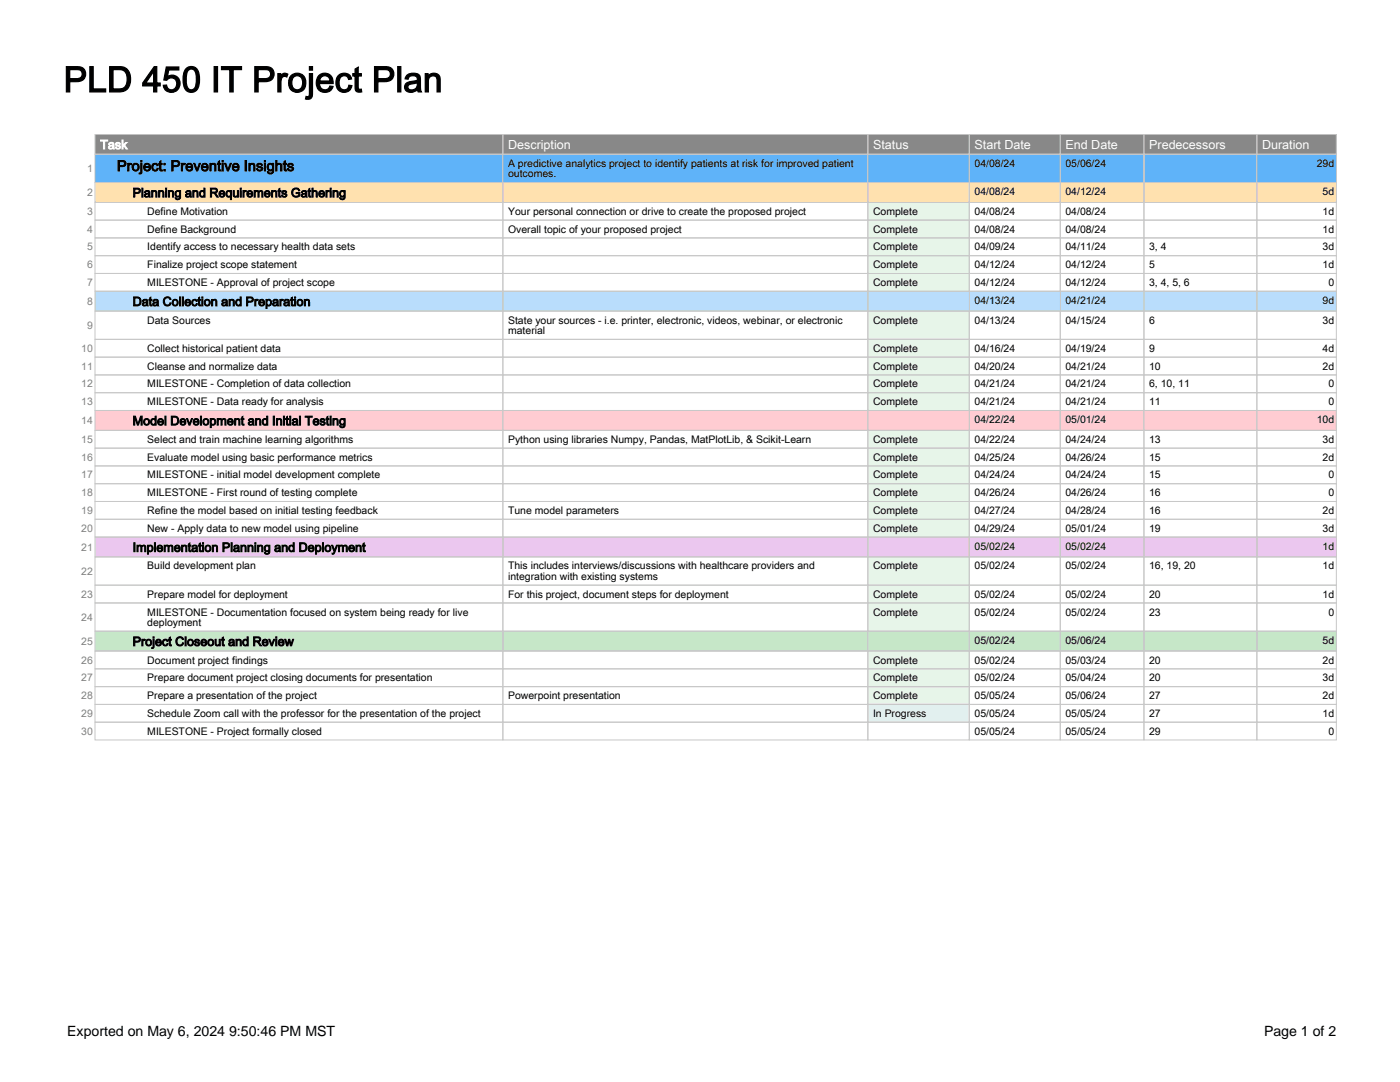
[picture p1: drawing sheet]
<svg xmlns="http://www.w3.org/2000/svg" width="279mm" height="216mm" viewBox="0 0 279 216" stroke-linecap="round" stroke-linejoin="round" font-family="sans-serif">
<defs><g id="words">
<text font-size="7.1" x="12.7" y="18.3">PLD 450 IT Project Plan</text>
<text font-size="2.9" x="23.3" y="34.1">Project: Preventive Insights</text>
<g font-size="2.8">
<text x="13.4" y="206.7">Exported on May 6, 2024 9:50:46 PM MST</text>
<text x="252.3" y="206.7">Page 1 of 2</text>
</g>
<g font-size="2.5" fill="#fff">
<text x="20" y="29.7">Task</text>
<text x="101.4" y="29.7">Description</text>
<text x="174.2" y="29.7">Status</text>
<text x="194.5" y="29.7">Start Date</text>
<text x="212.6" y="29.7">End Date</text>
<text x="229.3" y="29.7">Predecessors</text>
<text x="251.9" y="29.7">Duration</text>
</g>
<g font-size="2.5">
<text x="26.5" y="39.3">Planning and Requirements Gathering</text>
<text x="26.5" y="61">Data Collection and Preparation</text>
<text x="26.5" y="84.8">Model Development and Initial Testing</text>
<text x="26.5" y="110.1">Implementation Planning and Deployment</text>
<text x="26.5" y="128.9">Project Closeout and Review</text>
</g>
<g font-size="2.1" fill="#808080">
<text x="17.4" y="34.3">1</text>
<text x="17.4" y="39.1">2</text>
<text x="17.4" y="42.9">3</text>
<text x="17.4" y="46.4">4</text>
<text x="17.4" y="50">5</text>
<text x="17.4" y="53.5">6</text>
<text x="17.4" y="57.1">7</text>
<text x="17.4" y="60.8">8</text>
<text x="17.4" y="65.6">9</text>
<text x="16.2" y="70.2">10</text>
<text x="16.2" y="73.8">11</text>
<text x="16.2" y="77.3">12</text>
<text x="16.2" y="80.9">13</text>
<text x="16.2" y="84.6">14</text>
<text x="16.2" y="88.4">15</text>
<text x="16.2" y="91.9">16</text>
<text x="16.2" y="95.5">17</text>
<text x="16.2" y="99">18</text>
<text x="16.2" y="102.6">19</text>
<text x="16.2" y="106.1">20</text>
<text x="16.2" y="109.9">21</text>
<text x="16.2" y="114.7">22</text>
<text x="16.2" y="119.3">23</text>
<text x="16.2" y="123.9">24</text>
<text x="16.2" y="128.7">25</text>
<text x="16.2" y="132.4">26</text>
<text x="16.2" y="136">27</text>
<text x="16.2" y="139.5">28</text>
<text x="16.2" y="143.1">29</text>
<text x="16.2" y="146.6">30</text>
</g>
<g font-size="2.1">
<text x="101.4" y="33.3">A predictive analytics project to identify patients at risk for improved patient</text>
<text x="101.4" y="35.4">outcomes.</text>
<text x="194.5" y="33.3">04/08/24</text>
<text x="212.6" y="33.3">05/06/24</text>
<text x="262.8" y="33.3">29d</text>
<text x="194.5" y="38.9">04/08/24</text>
<text x="212.6" y="38.9">04/12/24</text>
<text x="264" y="38.9">5d</text>
<text x="29.4" y="42.9">Define Motivation</text>
<text x="29.4" y="46.4">Define Background</text>
<text x="101.4" y="42.9">Your personal connection or drive to create the proposed project</text>
<text x="101.4" y="46.4">Overall topic of your proposed project</text>
<text x="174.2" y="42.9">Complete</text>
<text x="174.2" y="46.4">Complete</text>
<text x="194.5" y="42.9">04/08/24</text>
<text x="194.5" y="46.4">04/08/24</text>
<text x="212.6" y="42.9">04/08/24</text>
<text x="212.6" y="46.4">04/08/24</text>
<text x="264" y="42.9">1d</text>
<text x="264" y="46.4">1d</text>
<text x="29.4" y="50">Identify access to necessary health data sets</text>
<text x="29.4" y="53.5">Finalize project scope statement</text>
<text x="174.2" y="50">Complete</text>
<text x="174.2" y="53.5">Complete</text>
<text x="194.5" y="50">04/09/24</text>
<text x="194.5" y="53.5">04/12/24</text>
<text x="212.6" y="50">04/11/24</text>
<text x="212.6" y="53.5">04/12/24</text>
<text x="229.3" y="50">3, 4</text>
<text x="229.3" y="53.5">5</text>
<text x="264" y="50">3d</text>
<text x="264" y="53.5">1d</text>
<text x="29.4" y="57.1">MILESTONE - Approval of project scope</text>
<text x="174.2" y="57.1">Complete</text>
<text x="194.5" y="57.1">04/12/24</text>
<text x="212.6" y="57.1">04/12/24</text>
<text x="229.3" y="57.1">3, 4, 5, 6</text>
<text x="265.1" y="57.1">0</text>
<text x="29.4" y="64.6">Data Sources</text>
<text x="101.4" y="64.6">State your sources - i.e. printer, electronic, videos, webinar, or electronic</text>
<text x="174.2" y="64.6">Complete</text>
<text x="194.5" y="60.6">04/13/24</text>
<text x="194.5" y="64.6">04/13/24</text>
<text x="212.6" y="60.6">04/21/24</text>
<text x="212.6" y="64.6">04/15/24</text>
<text x="229.3" y="64.6">6</text>
<text x="264" y="60.6">9d</text>
<text x="264" y="64.6">3d</text>
<text x="29.4" y="70.2">Collect historical patient data</text>
<text x="101.4" y="66.7">material</text>
<text x="174.2" y="70.2">Complete</text>
<text x="194.5" y="70.2">04/16/24</text>
<text x="212.6" y="70.2">04/19/24</text>
<text x="229.3" y="70.2">9</text>
<text x="264" y="70.2">4d</text>
<text x="29.4" y="73.8">Cleanse and normalize data</text>
<text x="29.4" y="77.3">MILESTONE - Completion of data collection</text>
<text x="174.2" y="73.8">Complete</text>
<text x="174.2" y="77.3">Complete</text>
<text x="194.5" y="73.8">04/20/24</text>
<text x="194.5" y="77.3">04/21/24</text>
<text x="212.6" y="73.8">04/21/24</text>
<text x="212.6" y="77.3">04/21/24</text>
<text x="229.3" y="73.8">10</text>
<text x="229.3" y="77.3">6, 10, 11</text>
<text x="264" y="73.8">2d</text>
<text x="265.1" y="77.3">0</text>
<text x="29.4" y="80.9">MILESTONE - Data ready for analysis</text>
<text x="174.2" y="80.9">Complete</text>
<text x="194.5" y="80.9">04/21/24</text>
<text x="212.6" y="80.9">04/21/24</text>
<text x="229.3" y="80.9">11</text>
<text x="265.1" y="80.9">0</text>
<text x="29.4" y="88.4">Select and train machine learning algorithms</text>
<text x="101.4" y="88.4">Python using libraries Numpy, Pandas, MatPlotLib, &amp; Scikit-Learn</text>
<text x="174.2" y="88.4">Complete</text>
<text x="194.5" y="84.4">04/22/24</text>
<text x="194.5" y="88.4">04/22/24</text>
<text x="212.6" y="84.4">05/01/24</text>
<text x="212.6" y="88.4">04/24/24</text>
<text x="229.3" y="88.4">13</text>
<text x="262.8" y="84.4">10d</text>
<text x="264" y="88.4">3d</text>
<text x="29.4" y="91.9">Evaluate model using basic performance metrics</text>
<text x="29.4" y="95.5">MILESTONE - initial model development complete</text>
<text x="174.2" y="91.9">Complete</text>
<text x="174.2" y="95.5">Complete</text>
<text x="194.5" y="91.9">04/25/24</text>
<text x="194.5" y="95.5">04/24/24</text>
<text x="212.6" y="91.9">04/26/24</text>
<text x="212.6" y="95.5">04/24/24</text>
<text x="229.3" y="91.9">15</text>
<text x="229.3" y="95.5">15</text>
<text x="264" y="91.9">2d</text>
<text x="265.1" y="95.5">0</text>
<text x="29.4" y="99">MILESTONE - First round of testing complete</text>
<text x="174.2" y="99">Complete</text>
<text x="194.5" y="99">04/26/24</text>
<text x="212.6" y="99">04/26/24</text>
<text x="229.3" y="99">16</text>
<text x="265.1" y="99">0</text>
<text x="29.4" y="102.6">Refine the model based on initial testing feedback</text>
<text x="29.4" y="106.1">New - Apply data to new model using pipeline</text>
<text x="101.4" y="102.6">Tune model parameters</text>
<text x="174.2" y="102.6">Complete</text>
<text x="174.2" y="106.1">Complete</text>
<text x="194.5" y="102.6">04/27/24</text>
<text x="194.5" y="106.1">04/29/24</text>
<text x="212.6" y="102.6">04/28/24</text>
<text x="212.6" y="106.1">05/01/24</text>
<text x="229.3" y="102.6">16</text>
<text x="229.3" y="106.1">19</text>
<text x="264" y="102.6">2d</text>
<text x="264" y="106.1">3d</text>
<text x="29.4" y="113.6">Build development plan</text>
<text x="101.4" y="113.6">This includes interviews/discussions with healthcare providers and</text>
<text x="174.2" y="113.6">Complete</text>
<text x="194.5" y="109.7">05/02/24</text>
<text x="194.5" y="113.6">05/02/24</text>
<text x="212.6" y="109.7">05/02/24</text>
<text x="212.6" y="113.6">05/02/24</text>
<text x="229.3" y="113.6">16, 19, 20</text>
<text x="264" y="109.7">1d</text>
<text x="264" y="113.6">1d</text>
<text x="29.4" y="119.3">Prepare model for deployment</text>
<text x="101.4" y="115.7">integration with existing systems</text>
<text x="101.4" y="119.3">For this project, document steps for deployment</text>
<text x="174.2" y="119.3">Complete</text>
<text x="194.5" y="119.3">05/02/24</text>
<text x="212.6" y="119.3">05/02/24</text>
<text x="229.3" y="119.3">20</text>
<text x="264" y="119.3">1d</text>
<text x="29.4" y="122.8">MILESTONE - Documentation focused on system being ready for live</text>
<text x="29.4" y="124.9">deployment</text>
<text x="174.2" y="122.8">Complete</text>
<text x="194.5" y="122.8">05/02/24</text>
<text x="212.6" y="122.8">05/02/24</text>
<text x="229.3" y="122.8">23</text>
<text x="265.1" y="122.8">0</text>
<text x="194.5" y="128.5">05/02/24</text>
<text x="212.6" y="128.5">05/06/24</text>
<text x="264" y="128.5">5d</text>
<text x="29.4" y="132.4">Document project findings</text>
<text x="29.4" y="136">Prepare document project closing documents for presentation</text>
<text x="174.2" y="132.4">Complete</text>
<text x="174.2" y="136">Complete</text>
<text x="194.5" y="132.4">05/02/24</text>
<text x="194.5" y="136">05/02/24</text>
<text x="212.6" y="132.4">05/03/24</text>
<text x="212.6" y="136">05/04/24</text>
<text x="229.3" y="132.4">20</text>
<text x="229.3" y="136">20</text>
<text x="264" y="132.4">2d</text>
<text x="264" y="136">3d</text>
<text x="29.4" y="139.5">Prepare a presentation of the project</text>
<text x="29.4" y="143.1">Schedule Zoom call with the professor for the presentation of the project</text>
<text x="101.4" y="139.5">Powerpoint presentation</text>
<text x="174.2" y="139.5">Complete</text>
<text x="174.2" y="143.1">In Progress</text>
<text x="194.5" y="139.5">05/05/24</text>
<text x="194.5" y="143.1">05/05/24</text>
<text x="212.6" y="139.5">05/06/24</text>
<text x="212.6" y="143.1">05/05/24</text>
<text x="229.3" y="139.5">27</text>
<text x="229.3" y="143.1">27</text>
<text x="264" y="139.5">2d</text>
<text x="264" y="143.1">1d</text>
<text x="29.4" y="146.6">MILESTONE - Project formally closed</text>
<text x="194.5" y="146.6">05/05/24</text>
<text x="212.6" y="146.6">05/05/24</text>
<text x="229.3" y="146.6">29</text>
<text x="265.1" y="146.6">0</text>
</g>
</g></defs>
<g fill="#888">
<path d="M19 26.8h81.4v4h-81.4z"/>
<path d="M100.4 26.8h72.8v4h-72.8z"/>
<path d="M173.2 26.8h20.2v4h-20.2z"/>
<path d="M193.4 26.8h18.2v4h-18.2z"/>
<path d="M211.6 26.8h16.7v4h-16.7z"/>
<path d="M228.3 26.8h22.5v4h-22.5z"/>
<path d="M250.8 26.8h15.9v4h-15.9z"/>
</g>
<g fill="#5fb3f9">
<path d="M19 30.8h81.4v5.6h-81.4z"/>
<path d="M100.4 30.8h72.8v5.6h-72.8z"/>
<path d="M173.2 30.8h20.2v5.6h-20.2z"/>
<path d="M193.4 30.8h18.2v5.6h-18.2z"/>
<path d="M211.6 30.8h16.7v5.6h-16.7z"/>
<path d="M228.3 30.8h22.5v5.6h-22.5z"/>
<path d="M250.8 30.8h15.9v5.6h-15.9z"/>
</g>
<g fill="#ffe1af">
<path d="M19 36.4h81.4v4h-81.4z"/>
<path d="M100.4 36.4h72.8v4h-72.8z"/>
<path d="M173.2 36.4h20.2v4h-20.2z"/>
<path d="M193.4 36.4h18.2v4h-18.2z"/>
<path d="M211.6 36.4h16.7v4h-16.7z"/>
<path d="M228.3 36.4h22.5v4h-22.5z"/>
<path d="M250.8 36.4h15.9v4h-15.9z"/>
</g>
<g fill="#fff">
<path d="M19 40.4h81.4v3.5h-81.4z"/>
<path d="M100.4 40.4h72.8v3.5h-72.8z"/>
</g>
<path d="M173.2 40.4h20.2v3.5h-20.2z" fill="#e7f5e9"/>
<g fill="#fff">
<path d="M193.4 40.4h18.2v3.5h-18.2z"/>
<path d="M211.6 40.4h16.7v3.5h-16.7z"/>
<path d="M228.3 40.4h22.5v3.5h-22.5z"/>
<path d="M250.8 40.4h15.9v3.5h-15.9z"/>
<path d="M19 43.9h81.4v3.6h-81.4z"/>
<path d="M100.4 43.9h72.8v3.6h-72.8z"/>
</g>
<path d="M173.2 43.9h20.2v3.6h-20.2z" fill="#e7f5e9"/>
<g fill="#fff">
<path d="M193.4 43.9h18.2v3.6h-18.2z"/>
<path d="M211.6 43.9h16.7v3.6h-16.7z"/>
<path d="M228.3 43.9h22.5v3.6h-22.5z"/>
<path d="M250.8 43.9h15.9v3.6h-15.9z"/>
<path d="M19 47.5h81.4v3.5h-81.4z"/>
<path d="M100.4 47.5h72.8v3.5h-72.8z"/>
</g>
<path d="M173.2 47.5h20.2v3.5h-20.2z" fill="#e7f5e9"/>
<g fill="#fff">
<path d="M193.4 47.5h18.2v3.5h-18.2z"/>
<path d="M211.6 47.5h16.7v3.5h-16.7z"/>
<path d="M228.3 47.5h22.5v3.5h-22.5z"/>
<path d="M250.8 47.5h15.9v3.5h-15.9z"/>
<path d="M19 51h81.4v3.6h-81.4z"/>
<path d="M100.4 51h72.8v3.6h-72.8z"/>
</g>
<path d="M173.2 51h20.2v3.6h-20.2z" fill="#e7f5e9"/>
<g fill="#fff">
<path d="M193.4 51h18.2v3.6h-18.2z"/>
<path d="M211.6 51h16.7v3.6h-16.7z"/>
<path d="M228.3 51h22.5v3.6h-22.5z"/>
<path d="M250.8 51h15.9v3.6h-15.9z"/>
<path d="M19 54.6h81.4v3.5h-81.4z"/>
<path d="M100.4 54.6h72.8v3.5h-72.8z"/>
</g>
<path d="M173.2 54.6h20.2v3.5h-20.2z" fill="#e7f5e9"/>
<g fill="#fff">
<path d="M193.4 54.6h18.2v3.5h-18.2z"/>
<path d="M211.6 54.6h16.7v3.5h-16.7z"/>
<path d="M228.3 54.6h22.5v3.5h-22.5z"/>
<path d="M250.8 54.6h15.9v3.5h-15.9z"/>
</g>
<g fill="#b9ddfc">
<path d="M19 58.1h81.4v4h-81.4z"/>
<path d="M100.4 58.1h72.8v4h-72.8z"/>
<path d="M173.2 58.1h20.2v4h-20.2z"/>
<path d="M193.4 58.1h18.2v4h-18.2z"/>
<path d="M211.6 58.1h16.7v4h-16.7z"/>
<path d="M228.3 58.1h22.5v4h-22.5z"/>
<path d="M250.8 58.1h15.9v4h-15.9z"/>
</g>
<g fill="#fff">
<path d="M19 62.1h81.4v5.6h-81.4z"/>
<path d="M100.4 62.1h72.8v5.6h-72.8z"/>
</g>
<path d="M173.2 62.1h20.2v5.6h-20.2z" fill="#e7f5e9"/>
<g fill="#fff">
<path d="M193.4 62.1h18.2v5.6h-18.2z"/>
<path d="M211.6 62.1h16.7v5.6h-16.7z"/>
<path d="M228.3 62.1h22.5v5.6h-22.5z"/>
<path d="M250.8 62.1h15.9v5.6h-15.9z"/>
<path d="M19 67.7h81.4v3.6h-81.4z"/>
<path d="M100.4 67.7h72.8v3.6h-72.8z"/>
</g>
<path d="M173.2 67.7h20.2v3.6h-20.2z" fill="#e7f5e9"/>
<g fill="#fff">
<path d="M193.4 67.7h18.2v3.6h-18.2z"/>
<path d="M211.6 67.7h16.7v3.6h-16.7z"/>
<path d="M228.3 67.7h22.5v3.6h-22.5z"/>
<path d="M250.8 67.7h15.9v3.6h-15.9z"/>
<path d="M19 71.3h81.4v3.5h-81.4z"/>
<path d="M100.4 71.3h72.8v3.5h-72.8z"/>
</g>
<path d="M173.2 71.3h20.2v3.5h-20.2z" fill="#e7f5e9"/>
<g fill="#fff">
<path d="M193.4 71.3h18.2v3.5h-18.2z"/>
<path d="M211.6 71.3h16.7v3.5h-16.7z"/>
<path d="M228.3 71.3h22.5v3.5h-22.5z"/>
<path d="M250.8 71.3h15.9v3.5h-15.9z"/>
<path d="M19 74.8h81.4v3.6h-81.4z"/>
<path d="M100.4 74.8h72.8v3.6h-72.8z"/>
</g>
<path d="M173.2 74.8h20.2v3.6h-20.2z" fill="#e7f5e9"/>
<g fill="#fff">
<path d="M193.4 74.8h18.2v3.6h-18.2z"/>
<path d="M211.6 74.8h16.7v3.6h-16.7z"/>
<path d="M228.3 74.8h22.5v3.6h-22.5z"/>
<path d="M250.8 74.8h15.9v3.6h-15.9z"/>
<path d="M19 78.4h81.4v3.5h-81.4z"/>
<path d="M100.4 78.4h72.8v3.5h-72.8z"/>
</g>
<path d="M173.2 78.4h20.2v3.5h-20.2z" fill="#e7f5e9"/>
<g fill="#fff">
<path d="M193.4 78.4h18.2v3.5h-18.2z"/>
<path d="M211.6 78.4h16.7v3.5h-16.7z"/>
<path d="M228.3 78.4h22.5v3.5h-22.5z"/>
<path d="M250.8 78.4h15.9v3.5h-15.9z"/>
</g>
<g fill="#ffccd2">
<path d="M19 81.9h81.4v4h-81.4z"/>
<path d="M100.4 81.9h72.8v4h-72.8z"/>
<path d="M173.2 81.9h20.2v4h-20.2z"/>
<path d="M193.4 81.9h18.2v4h-18.2z"/>
<path d="M211.6 81.9h16.7v4h-16.7z"/>
<path d="M228.3 81.9h22.5v4h-22.5z"/>
<path d="M250.8 81.9h15.9v4h-15.9z"/>
</g>
<g fill="#fff">
<path d="M19 85.9h81.4v3.5h-81.4z"/>
<path d="M100.4 85.9h72.8v3.5h-72.8z"/>
</g>
<path d="M173.2 85.9h20.2v3.5h-20.2z" fill="#e7f5e9"/>
<g fill="#fff">
<path d="M193.4 85.9h18.2v3.5h-18.2z"/>
<path d="M211.6 85.9h16.7v3.5h-16.7z"/>
<path d="M228.3 85.9h22.5v3.5h-22.5z"/>
<path d="M250.8 85.9h15.9v3.5h-15.9z"/>
<path d="M19 89.4h81.4v3.6h-81.4z"/>
<path d="M100.4 89.4h72.8v3.6h-72.8z"/>
</g>
<path d="M173.2 89.4h20.2v3.6h-20.2z" fill="#e7f5e9"/>
<g fill="#fff">
<path d="M193.4 89.4h18.2v3.6h-18.2z"/>
<path d="M211.6 89.4h16.7v3.6h-16.7z"/>
<path d="M228.3 89.4h22.5v3.6h-22.5z"/>
<path d="M250.8 89.4h15.9v3.6h-15.9z"/>
<path d="M19 93h81.4v3.5h-81.4z"/>
<path d="M100.4 93h72.8v3.5h-72.8z"/>
</g>
<path d="M173.2 93h20.2v3.5h-20.2z" fill="#e7f5e9"/>
<g fill="#fff">
<path d="M193.4 93h18.2v3.5h-18.2z"/>
<path d="M211.6 93h16.7v3.5h-16.7z"/>
<path d="M228.3 93h22.5v3.5h-22.5z"/>
<path d="M250.8 93h15.9v3.5h-15.9z"/>
<path d="M19 96.5h81.4v3.6h-81.4z"/>
<path d="M100.4 96.5h72.8v3.6h-72.8z"/>
</g>
<path d="M173.2 96.5h20.2v3.6h-20.2z" fill="#e7f5e9"/>
<g fill="#fff">
<path d="M193.4 96.5h18.2v3.6h-18.2z"/>
<path d="M211.6 96.5h16.7v3.6h-16.7z"/>
<path d="M228.3 96.5h22.5v3.6h-22.5z"/>
<path d="M250.8 96.5h15.9v3.6h-15.9z"/>
<path d="M19 100.1h81.4v3.5h-81.4z"/>
<path d="M100.4 100.1h72.8v3.5h-72.8z"/>
</g>
<path d="M173.2 100.1h20.2v3.5h-20.2z" fill="#e7f5e9"/>
<g fill="#fff">
<path d="M193.4 100.1h18.2v3.5h-18.2z"/>
<path d="M211.6 100.1h16.7v3.5h-16.7z"/>
<path d="M228.3 100.1h22.5v3.5h-22.5z"/>
<path d="M250.8 100.1h15.9v3.5h-15.9z"/>
<path d="M19 103.6h81.4v3.6h-81.4z"/>
<path d="M100.4 103.6h72.8v3.6h-72.8z"/>
</g>
<path d="M173.2 103.6h20.2v3.6h-20.2z" fill="#e7f5e9"/>
<g fill="#fff">
<path d="M193.4 103.6h18.2v3.6h-18.2z"/>
<path d="M211.6 103.6h16.7v3.6h-16.7z"/>
<path d="M228.3 103.6h22.5v3.6h-22.5z"/>
<path d="M250.8 103.6h15.9v3.6h-15.9z"/>
</g>
<g fill="#ebc7ef">
<path d="M19 107.2h81.4v3.9h-81.4z"/>
<path d="M100.4 107.2h72.8v3.9h-72.8z"/>
<path d="M173.2 107.2h20.2v3.9h-20.2z"/>
<path d="M193.4 107.2h18.2v3.9h-18.2z"/>
<path d="M211.6 107.2h16.7v3.9h-16.7z"/>
<path d="M228.3 107.2h22.5v3.9h-22.5z"/>
<path d="M250.8 107.2h15.9v3.9h-15.9z"/>
</g>
<g fill="#fff">
<path d="M19 111.1h81.4v5.7h-81.4z"/>
<path d="M100.4 111.1h72.8v5.7h-72.8z"/>
</g>
<path d="M173.2 111.1h20.2v5.7h-20.2z" fill="#e7f5e9"/>
<g fill="#fff">
<path d="M193.4 111.1h18.2v5.7h-18.2z"/>
<path d="M211.6 111.1h16.7v5.7h-16.7z"/>
<path d="M228.3 111.1h22.5v5.7h-22.5z"/>
<path d="M250.8 111.1h15.9v5.7h-15.9z"/>
<path d="M19 116.8h81.4v3.5h-81.4z"/>
<path d="M100.4 116.8h72.8v3.5h-72.8z"/>
</g>
<path d="M173.2 116.8h20.2v3.5h-20.2z" fill="#e7f5e9"/>
<g fill="#fff">
<path d="M193.4 116.8h18.2v3.5h-18.2z"/>
<path d="M211.6 116.8h16.7v3.5h-16.7z"/>
<path d="M228.3 116.8h22.5v3.5h-22.5z"/>
<path d="M250.8 116.8h15.9v3.5h-15.9z"/>
<path d="M19 120.3h81.4v5.6h-81.4z"/>
<path d="M100.4 120.3h72.8v5.6h-72.8z"/>
</g>
<path d="M173.2 120.3h20.2v5.6h-20.2z" fill="#e7f5e9"/>
<g fill="#fff">
<path d="M193.4 120.3h18.2v5.6h-18.2z"/>
<path d="M211.6 120.3h16.7v5.6h-16.7z"/>
<path d="M228.3 120.3h22.5v5.6h-22.5z"/>
<path d="M250.8 120.3h15.9v5.6h-15.9z"/>
</g>
<g fill="#c6e7c8">
<path d="M19 125.9h81.4v4h-81.4z"/>
<path d="M100.4 125.9h72.8v4h-72.8z"/>
<path d="M173.2 125.9h20.2v4h-20.2z"/>
<path d="M193.4 125.9h18.2v4h-18.2z"/>
<path d="M211.6 125.9h16.7v4h-16.7z"/>
<path d="M228.3 125.9h22.5v4h-22.5z"/>
<path d="M250.8 125.9h15.9v4h-15.9z"/>
</g>
<g fill="#fff">
<path d="M19 129.9h81.4v3.6h-81.4z"/>
<path d="M100.4 129.9h72.8v3.6h-72.8z"/>
</g>
<path d="M173.2 129.9h20.2v3.6h-20.2z" fill="#e7f5e9"/>
<g fill="#fff">
<path d="M193.4 129.9h18.2v3.6h-18.2z"/>
<path d="M211.6 129.9h16.7v3.6h-16.7z"/>
<path d="M228.3 129.9h22.5v3.6h-22.5z"/>
<path d="M250.8 129.9h15.9v3.6h-15.9z"/>
<path d="M19 133.5h81.4v3.5h-81.4z"/>
<path d="M100.4 133.5h72.8v3.5h-72.8z"/>
</g>
<path d="M173.2 133.5h20.2v3.5h-20.2z" fill="#e7f5e9"/>
<g fill="#fff">
<path d="M193.4 133.5h18.2v3.5h-18.2z"/>
<path d="M211.6 133.5h16.7v3.5h-16.7z"/>
<path d="M228.3 133.5h22.5v3.5h-22.5z"/>
<path d="M250.8 133.5h15.9v3.5h-15.9z"/>
<path d="M19 137h81.4v3.6h-81.4z"/>
<path d="M100.4 137h72.8v3.6h-72.8z"/>
</g>
<path d="M173.2 137h20.2v3.6h-20.2z" fill="#e7f5e9"/>
<g fill="#fff">
<path d="M193.4 137h18.2v3.6h-18.2z"/>
<path d="M211.6 137h16.7v3.6h-16.7z"/>
<path d="M228.3 137h22.5v3.6h-22.5z"/>
<path d="M250.8 137h15.9v3.6h-15.9z"/>
<path d="M19 140.6h81.4v3.5h-81.4z"/>
<path d="M100.4 140.6h72.8v3.5h-72.8z"/>
</g>
<path d="M173.2 140.6h20.2v3.5h-20.2z" fill="#e2f2fe"/>
<g fill="#fff">
<path d="M193.4 140.6h18.2v3.5h-18.2z"/>
<path d="M211.6 140.6h16.7v3.5h-16.7z"/>
<path d="M228.3 140.6h22.5v3.5h-22.5z"/>
<path d="M250.8 140.6h15.9v3.5h-15.9z"/>
<path d="M19 144.1h81.4v3.6h-81.4z"/>
<path d="M100.4 144.1h72.8v3.6h-72.8z"/>
<path d="M173.2 144.1h20.2v3.6h-20.2z"/>
<path d="M193.4 144.1h18.2v3.6h-18.2z"/>
<path d="M211.6 144.1h16.7v3.6h-16.7z"/>
<path d="M228.3 144.1h22.5v3.6h-22.5z"/>
<path d="M250.8 144.1h15.9v3.6h-15.9z"/>
</g>
<g fill="none" stroke="#c8c8c8" stroke-width=".2">
<path d="M19 26.8h81.4v4h-81.4zM19 30.8h81.4v5.6h-81.4zM19 36.4h81.4v4h-81.4zM100.4 26.8h72.8v4h-72.8zM100.4 30.8h72.8v5.6h-72.8zM100.4 36.4h72.8v4h-72.8zM173.2 26.8h20.2v4h-20.2zM173.2 30.8h20.2v5.6h-20.2zM173.2 36.4h20.2v4h-20.2zM193.4 26.8h18.2v4h-18.2zM193.4 30.8h18.2v5.6h-18.2zM193.4 36.4h18.2v4h-18.2z"/>
<path d="M211.6 26.8h16.7v4h-16.7zM211.6 30.8h16.7v5.6h-16.7zM211.6 36.4h16.7v4h-16.7zM228.3 26.8h22.5v4h-22.5zM228.3 30.8h22.5v5.6h-22.5zM228.3 36.4h22.5v4h-22.5zM250.8 26.8h15.9v4h-15.9zM250.8 30.8h15.9v5.6h-15.9zM250.8 36.4h15.9v4h-15.9zM19 40.4h81.4v3.5h-81.4zM19 43.9h81.4v3.6h-81.4zM19 47.5h81.4v3.5h-81.4z"/>
<path d="M19 51h81.4v3.6h-81.4zM19 54.6h81.4v3.5h-81.4zM19 58.1h81.4v4h-81.4zM100.4 40.4h72.8v3.5h-72.8zM100.4 43.9h72.8v3.6h-72.8zM100.4 47.5h72.8v3.5h-72.8zM100.4 51h72.8v3.6h-72.8zM100.4 54.6h72.8v3.5h-72.8zM100.4 58.1h72.8v4h-72.8zM173.2 40.4h20.2v3.5h-20.2zM173.2 43.9h20.2v3.6h-20.2zM173.2 47.5h20.2v3.5h-20.2z"/>
<path d="M173.2 51h20.2v3.6h-20.2zM173.2 54.6h20.2v3.5h-20.2zM173.2 58.1h20.2v4h-20.2zM193.4 40.4h18.2v3.5h-18.2zM193.4 43.9h18.2v3.6h-18.2zM193.4 47.5h18.2v3.5h-18.2zM193.4 51h18.2v3.6h-18.2zM193.4 54.6h18.2v3.5h-18.2zM193.4 58.1h18.2v4h-18.2zM211.6 40.4h16.7v3.5h-16.7zM211.6 43.9h16.7v3.6h-16.7zM211.6 47.5h16.7v3.5h-16.7z"/>
<path d="M211.6 51h16.7v3.6h-16.7zM211.6 54.6h16.7v3.5h-16.7zM211.6 58.1h16.7v4h-16.7zM228.3 40.4h22.5v3.5h-22.5zM228.3 43.9h22.5v3.6h-22.5zM228.3 47.5h22.5v3.5h-22.5zM228.3 51h22.5v3.6h-22.5zM228.3 54.6h22.5v3.5h-22.5zM228.3 58.1h22.5v4h-22.5zM250.8 40.4h15.9v3.5h-15.9zM250.8 43.9h15.9v3.6h-15.9zM250.8 47.5h15.9v3.5h-15.9z"/>
<path d="M250.8 51h15.9v3.6h-15.9zM250.8 54.6h15.9v3.5h-15.9zM250.8 58.1h15.9v4h-15.9zM19 62.1h81.4v5.6h-81.4zM19 67.7h81.4v3.6h-81.4zM19 71.3h81.4v3.5h-81.4zM19 74.8h81.4v3.6h-81.4zM19 78.4h81.4v3.5h-81.4zM100.4 62.1h72.8v5.6h-72.8zM100.4 67.7h72.8v3.6h-72.8zM100.4 71.3h72.8v3.5h-72.8zM100.4 74.8h72.8v3.6h-72.8z"/>
<path d="M100.4 78.4h72.8v3.5h-72.8zM173.2 62.1h20.2v5.6h-20.2zM173.2 67.7h20.2v3.6h-20.2zM173.2 71.3h20.2v3.5h-20.2zM173.2 74.8h20.2v3.6h-20.2zM173.2 78.4h20.2v3.5h-20.2zM193.4 62.1h18.2v5.6h-18.2zM193.4 67.7h18.2v3.6h-18.2zM193.4 71.3h18.2v3.5h-18.2zM193.4 74.8h18.2v3.6h-18.2zM193.4 78.4h18.2v3.5h-18.2zM211.6 62.1h16.7v5.6h-16.7z"/>
<path d="M211.6 67.7h16.7v3.6h-16.7zM211.6 71.3h16.7v3.5h-16.7zM211.6 74.8h16.7v3.6h-16.7zM211.6 78.4h16.7v3.5h-16.7zM228.3 62.1h22.5v5.6h-22.5zM228.3 67.7h22.5v3.6h-22.5zM228.3 71.3h22.5v3.5h-22.5zM228.3 74.8h22.5v3.6h-22.5zM228.3 78.4h22.5v3.5h-22.5zM250.8 62.1h15.9v5.6h-15.9zM250.8 67.7h15.9v3.6h-15.9zM250.8 71.3h15.9v3.5h-15.9z"/>
<path d="M250.8 74.8h15.9v3.6h-15.9zM250.8 78.4h15.9v3.5h-15.9zM19 81.9h81.4v4h-81.4zM19 85.9h81.4v3.5h-81.4zM19 89.4h81.4v3.6h-81.4zM19 93h81.4v3.5h-81.4zM19 96.5h81.4v3.6h-81.4zM100.4 81.9h72.8v4h-72.8zM100.4 85.9h72.8v3.5h-72.8zM100.4 89.4h72.8v3.6h-72.8zM100.4 93h72.8v3.5h-72.8zM100.4 96.5h72.8v3.6h-72.8z"/>
<path d="M173.2 81.9h20.2v4h-20.2zM173.2 85.9h20.2v3.5h-20.2zM173.2 89.4h20.2v3.6h-20.2zM173.2 93h20.2v3.5h-20.2zM173.2 96.5h20.2v3.6h-20.2zM193.4 81.9h18.2v4h-18.2zM193.4 85.9h18.2v3.5h-18.2zM193.4 89.4h18.2v3.6h-18.2zM193.4 93h18.2v3.5h-18.2zM193.4 96.5h18.2v3.6h-18.2zM211.6 81.9h16.7v4h-16.7zM211.6 85.9h16.7v3.5h-16.7z"/>
<path d="M211.6 89.4h16.7v3.6h-16.7zM211.6 93h16.7v3.5h-16.7zM211.6 96.5h16.7v3.6h-16.7zM228.3 81.9h22.5v4h-22.5zM228.3 85.9h22.5v3.5h-22.5zM228.3 89.4h22.5v3.6h-22.5zM228.3 93h22.5v3.5h-22.5zM228.3 96.5h22.5v3.6h-22.5zM250.8 81.9h15.9v4h-15.9zM250.8 85.9h15.9v3.5h-15.9zM250.8 89.4h15.9v3.6h-15.9zM250.8 93h15.9v3.5h-15.9z"/>
<path d="M250.8 96.5h15.9v3.6h-15.9zM19 100.1h81.4v3.5h-81.4zM19 103.6h81.4v3.6h-81.4zM19 107.2h81.4v3.9h-81.4zM19 111.1h81.4v5.7h-81.4zM19 116.8h81.4v3.5h-81.4zM100.4 100.1h72.8v3.5h-72.8zM100.4 103.6h72.8v3.6h-72.8zM100.4 107.2h72.8v3.9h-72.8zM100.4 111.1h72.8v5.7h-72.8zM100.4 116.8h72.8v3.5h-72.8zM173.2 100.1h20.2v3.5h-20.2z"/>
<path d="M173.2 103.6h20.2v3.6h-20.2zM173.2 107.2h20.2v3.9h-20.2zM173.2 111.1h20.2v5.7h-20.2zM173.2 116.8h20.2v3.5h-20.2zM193.4 100.1h18.2v3.5h-18.2zM193.4 103.6h18.2v3.6h-18.2zM193.4 107.2h18.2v3.9h-18.2zM193.4 111.1h18.2v5.7h-18.2zM193.4 116.8h18.2v3.5h-18.2zM211.6 100.1h16.7v3.5h-16.7zM211.6 103.6h16.7v3.6h-16.7zM211.6 107.2h16.7v3.9h-16.7z"/>
<path d="M211.6 111.1h16.7v5.7h-16.7zM211.6 116.8h16.7v3.5h-16.7zM228.3 100.1h22.5v3.5h-22.5zM228.3 103.6h22.5v3.6h-22.5zM228.3 107.2h22.5v3.9h-22.5zM228.3 111.1h22.5v5.7h-22.5zM228.3 116.8h22.5v3.5h-22.5zM250.8 100.1h15.9v3.5h-15.9zM250.8 103.6h15.9v3.6h-15.9zM250.8 107.2h15.9v3.9h-15.9zM250.8 111.1h15.9v5.7h-15.9zM250.8 116.8h15.9v3.5h-15.9z"/>
<path d="M19 120.3h81.4v5.6h-81.4zM19 125.9h81.4v4h-81.4zM19 129.9h81.4v3.6h-81.4zM19 133.5h81.4v3.5h-81.4zM19 137h81.4v3.6h-81.4zM100.4 120.3h72.8v5.6h-72.8zM100.4 125.9h72.8v4h-72.8zM100.4 129.9h72.8v3.6h-72.8zM100.4 133.5h72.8v3.5h-72.8zM100.4 137h72.8v3.6h-72.8zM173.2 120.3h20.2v5.6h-20.2zM173.2 125.9h20.2v4h-20.2z"/>
<path d="M173.2 129.9h20.2v3.6h-20.2zM173.2 133.5h20.2v3.5h-20.2zM173.2 137h20.2v3.6h-20.2zM193.4 120.3h18.2v5.6h-18.2zM193.4 125.9h18.2v4h-18.2zM193.4 129.9h18.2v3.6h-18.2zM193.4 133.5h18.2v3.5h-18.2zM193.4 137h18.2v3.6h-18.2zM211.6 120.3h16.7v5.6h-16.7zM211.6 125.9h16.7v4h-16.7zM211.6 129.9h16.7v3.6h-16.7zM211.6 133.5h16.7v3.5h-16.7z"/>
<path d="M211.6 137h16.7v3.6h-16.7zM228.3 120.3h22.5v5.6h-22.5zM228.3 125.9h22.5v4h-22.5zM228.3 129.9h22.5v3.6h-22.5zM228.3 133.5h22.5v3.5h-22.5zM228.3 137h22.5v3.6h-22.5zM250.8 120.3h15.9v5.6h-15.9zM250.8 125.9h15.9v4h-15.9zM250.8 129.9h15.9v3.6h-15.9zM250.8 133.5h15.9v3.5h-15.9zM250.8 137h15.9v3.6h-15.9zM19 140.6h81.4v3.5h-81.4z"/>
<path d="M19 144.1h81.4v3.6h-81.4zM100.4 140.6h72.8v3.5h-72.8zM100.4 144.1h72.8v3.6h-72.8zM173.2 140.6h20.2v3.5h-20.2zM173.2 144.1h20.2v3.6h-20.2zM193.4 140.6h18.2v3.5h-18.2zM193.4 144.1h18.2v3.6h-18.2zM211.6 140.6h16.7v3.5h-16.7zM211.6 144.1h16.7v3.6h-16.7zM228.3 140.6h22.5v3.5h-22.5zM228.3 144.1h22.5v3.6h-22.5zM250.8 140.6h15.9v3.5h-15.9z"/>
<path d="M250.8 144.1h15.9v3.6h-15.9z"/>
</g>
<use href="#words"/>
</svg>
